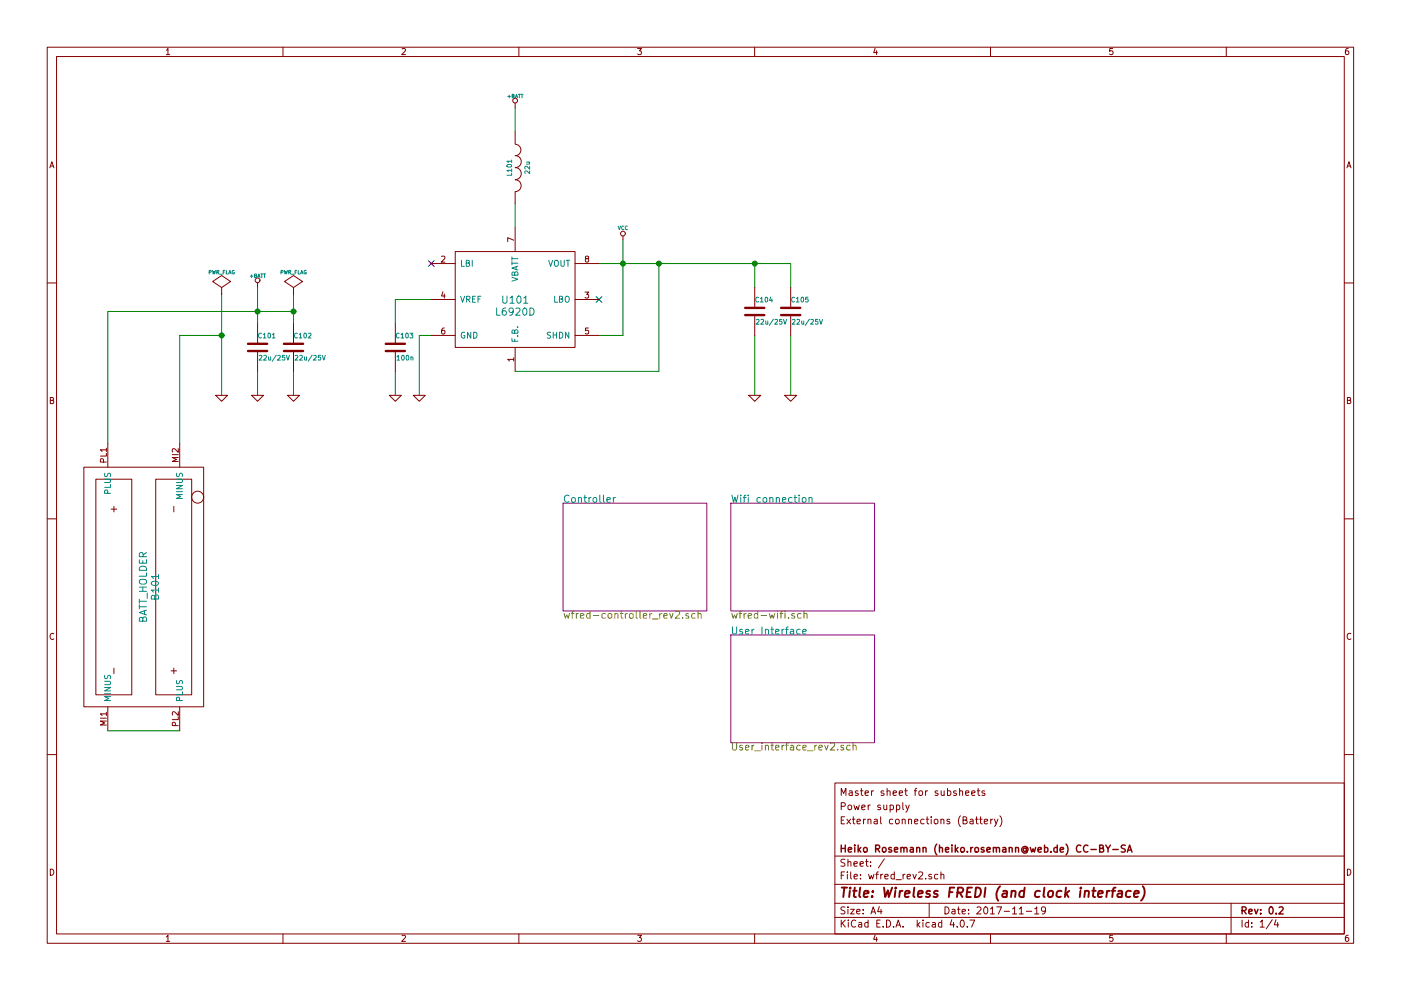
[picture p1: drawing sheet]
<svg xmlns="http://www.w3.org/2000/svg" width="297mm" height="210mm" viewBox="0 0 297 210" stroke-linecap="round" stroke-linejoin="round" font-family="sans-serif">
<g fill="none" stroke="#840000" stroke-width=".21">
<path d="M10 10h277v190h-277zM12 12h273v186h-273zM35.3 10.6l.3-.3v1.3M35.3 11.6h.7M60 10v2M85.2 10.4l.5-.1 .3 .3-.8 1h.8M110 10v2M135.2 10.3h.8l-.4 .5h.3l.1 .2-.1 .5-.2 .1-.5-.1M160 10v2M185.5 10.2l-.3 1h.8M185.9 10.7v.9M210 10v2"/>
<path d="M235.9 10.3h-.6v.6l.6-.1 .1 .5-.3 .3-.4-.1M260 10v2M285.9 10.3h-.4l-.2 .3-.1 .7 .3 .3 .4-.1 .1-.5-.1-.2h-.4l-.3 .2M10.6 35.6l.4-1.3 .4 1.3M10.7 35.2h.6M285.6 35.6l.4-1.3 .4 1.3M285.7 35.2h.6M10 60h2M285 60h2M10.7 84.9l.5-.1 .1-.4-.6-.1v1.3h.5l.2-.5-.3-.2M285.7 84.9l.5-.1 .1-.4-.6-.1v1.3h.5l.2-.5-.3-.2M10 110h2"/>
<path d="M285 110h2M11.4 134.4a.58 .58 0 0 0-.8 .5 .58 .58 0 0 0 .8 .6M286.4 134.4a.58 .58 0 0 0-.8 .5 .58 .58 0 0 0 .8 .6M10 160h2M285 160h2M177 166h108v32h-108zM178.4 171l.7-.1 .1-.2-.1-.4-.2-.1h-.5v1.5M178.4 168.7v-1.5l.5 1 .4-1v1.5M178.4 173.9h.5M179.1 173.2h-.7v1.5h.7M179.6 173.7l.7 1M179.9 170.8l.2-.1 .4 .1 .1 .6-.2 .2-.3 .1-.2-.1z"/>
<path d="M180.1 167.7h.5l.1 1M180.3 173.7l-.7 1M180.7 168l-.7 .3 .2 .4 .5-.1M180.7 173.7h.6M180.9 173.2v1.3l.4 .2M181.1 170.7l.3 1 .2-.7 .3 .7 .3-1M181.7 174.2l.7-.2v-.2l-.5-.1-.2 .2 .1 .7h.6M181.9 167.7h-.3l-.3 .2 .1 .2 .5 .1v.4h-.6M182.4 167.7h.6M182.6 167.2v1.3l.4 .2M182.7 171.2l.7-.2v-.2l-.5-.1-.2 .2 .1 .7h.6M183.1 173.7v1"/>
<path d="M183.4 168.2l.7-.2v-.3h-.5l-.2 .2 .1 .7h.6M183.5 173.7l-.4 .3M184 173.8l.2-.1 .4 .1 .1 .9M184 173.7v1M184.1 170.7v1M184.5 170.7l-.4 .3M184.8 167.7v1M185.2 167.7l-.4 .2M185.4 173.8h.6v.9M186 174l-.7 .3 .2 .4 .5-.1M186.7 170.8l-.4-.1-.2 .2 .1 .2 .5 .1v.4h-.6M186.7 173.2v1.3l.2 .2"/>
<path d="M187.4 170.7l.1 .9 .3 .1 .2-.1M187.4 167.7h-.4l-.2 .2 .1 .2 .5 .1v.4h-.6M188 170.7v1M188.1 167.8l.2-.1h.4v1M188.1 167.2v1.5M188.7 170.8l.5-.1 .2 .3-.1 .6h-.6M188.7 170.7v1.5M189.3 173.8l-.5-.1-.2 .3v.5l.2 .2 .5-.1M189.4 168.2l.7-.2-.1-.3h-.4l-.2 .2v.7h.6M189.9 173.8l.2-.1 .5 .1 .1 .6-.2 .2-.4 .1-.2-.2zM190.1 170.8l.4-.1 .3 .3-.1 .6h-.6M190.1 170.7v1.5"/>
<path d="M190.7 168.2l.7-.2-.1-.3h-.4l-.2 .2v.7h.6M191.3 173.8l.2-.1 .4 .1v.9M191.3 173.7v1M191.4 170.2v1.3l.2 .2M191.8 167.7h.6M192 167.2v1.3l.4 .2M192 170.7l.4 1M192.6 173.8l.2-.1 .4 .1 .1 .9M192.6 173.7v1M192.8 170.7l-.5 1.3-.3 .2M193.8 167.7h.6M193.9 174.2l.7-.2v-.2l-.5-.1-.2 .2 .1 .7h.6"/>
<path d="M194.4 167.2l-.4 .2v1.3M194.9 167.8l.2-.1 .4 .1 .1 .6-.1 .2-.4 .1-.2-.2zM195.9 173.8l-.4-.1-.3 .3 .1 .5 .2 .2 .4-.1M196.2 167.7v1M196.4 173.7h.5M196.6 173.2v1.3l.3 .2M196.7 167.7l-.5 .2M197.4 173.2v.1M197.4 173.7v1M198.1 173.8l.2-.1 .5 .1 .1 .6-.2 .2-.4 .1-.2-.2zM198.8 167.7h-.3l-.3 .2 .1 .2 .5 .1v.4h-.6M199.5 173.8l.2-.1 .4 .1v.9"/>
<path d="M199.5 173.7v1M199.5 167.7l.1 .9 .4 .1 .2-.2M200.2 167.7v1M200.9 167.7h.4l.3 .2-.1 .7h-.6M200.9 167.2v1.5M201.3 173.8l-.3-.1-.2 .2v.2l.5 .1v.4h-.5M202.7 167.7h-.3l-.2 .2v.2l.5 .1v.4h-.5M203.5 167.8l.2-.1h.3l.1 1M203.5 167.2v1.5M203.6 173a1.71 1.71 0 0 0 0 2.3M204.2 173.9l.7-.1v-.5l-.2-.1h-.5v1.5h.6l.2-.2 .1-.3-.4-.3M204.7 168.2l.7-.2v-.3h-.4l-.3 .2 .1 .7h.6"/>
<path d="M205.7 173.8h.6v.9M206 168.2l.7-.2v-.3h-.5l-.2 .2 .1 .7h.6M206.3 174l-.7 .3 .2 .4 .5-.1M206.8 173.7h.6M207 173.2v1.3l.4 .2M207.2 167.7h.5M207.4 167.2v1.3l.3 .2M207.7 173.7h.6M207.9 173.2v1.3l.4 .2M208.7 174.2l.7-.2-.1-.2-.4-.1-.2 .2 .1 .7h.5M208.8 167.7h-.4l-.2 .2 .1 .2 .5 .1v.4h-.6M210.1 173.7v1"/>
<path d="M210.5 173.7l-.4 .3M210.8 173.7l.4 1M211.6 173.7l-.5 1.3-.3 .2M212 173a1.71 1.71 0 0 1 0 2.3M10.7 184.3a.65 .65 0 0 1 .7 .6 .65 .65 0 0 1-.7 .7zM35.3 198.7l.3-.4v1.3M35.3 199.6h.7M60 198v2M85.2 198.4l.5-.1 .3 .4-.8 .9h.8M110 198v2M135.2 198.3h.8l-.4 .5h.3l.1 .2-.1 .5-.2 .1-.5-.1M160 198v2"/>
<path d="M177 194.5h108M177 191.5h108M177 187.5h108M177 181.5h108M178.4 195.1v1.5M178.4 185.6h.5M178.6 195.7l.6 .9M179.1 184.9h-.7v1.5M179.1 192.4l-.5-.1-.3 .3 .1 .3 .7 .3v.4l-.2 .2-.6-.1M179.1 182.2h-.5l-.3 .2 .1 .4 .7 .3v.4l-.2 .2-.6-.1M179.2 195.1l-.8 .8M179.7 184.9v.1"/>
<path d="M179.7 185.4v1M179.8 192.3v.1M179.8 182.8l.2-.1 .4 .1v.9M179.8 182.2v1.5M179.8 192.8v1M179.9 195.1v.1M179.9 195.6v1M180.3 192.8h.8l-.8 1h.8M180.4 184.9v1.3l.2 .2M181.1 183.2l.7-.2-.1-.2-.4-.1-.2 .2v.7h.6M181.1 185.9l.7-.2-.1-.3h-.4l-.2 .2 .1 .7h.5M181.4 195.2a.71 .71 0 0 0-1 .5 .71 .71 0 0 0 .8 .9l.2-.2"/>
<path d="M181.6 193.3l.7-.2v-.2l-.4-.1-.3 .2 .1 .7h.6M182.1 195.7h.6v.9M182.3 183.2l.8-.2-.1-.2-.4-.1-.3 .2 .1 .7h.6M182.4 186.2v.2M182.4 185.4v.2M182.7 195.9l-.7 .3 .2 .4 .5-.1M183 193.6v.2M183 192.9v.1M183.5 182.7h.6M183.7 182.2v1.3l.4 .2M184 195.7l-.4-.1-.3 .3 .1 .5 .2 .2 .4-.1M184 195.1v1.5"/>
<path d="M184.2 185.4l.3 1 .2-.8 .3 .8 .3-1M184.6 183.5v.2M184.6 182.8v.1M184.7 193.8l.4-1.5 .5 1.5M184.8 193.3h.7M185.5 198.2l-.3 1h.8M185.7 185.4h.5M185.9 198.7v.9M185.9 195.8h.5M186.2 184.9l-.3 .2v1.3M186.4 192.2l-.3 1.1h.9M186.6 195.1h-.7v1.5h.7"/>
<path d="M186.7 185.4v1M186.8 192.8v1M187.2 185.4l-.5 .2M187.2 196.4v.2M187.5 182.1l-1.3 1.9M187.6 185.9l.7-.2v-.3h-.5l-.2 .2 .1 .7h.6M188 195.1a.76 .76 0 0 1 .8 .7 .76 .76 0 0 1-.8 .8zM189.5 196.4v.2M189.6 185.4h-.4l-.3 .2 .1 .6 .2 .2 .4-.1M189.6 184.9v1.5M190 196.6l.4-1.5 .6 1.5M190 186.5h1.1"/>
<path d="M190.1 196.1h.7M191.5 196.4v.2M191.5 185.4v1M191.9 185.4l-.4 .2M192.3 185.9l.7-.2v-.3h-.4l-.3 .2 .1 .7h.6M193.5 185.4l.4 1 .4-1M194.5 195.1v1.5M194.6 196l.4 .6M194.8 185l.6-.1 .2 .4-.9 1.1h.9M195 195.6l-.5 .5M195.7 195.1v.1M195.7 195.6v1"/>
<path d="M196.3 186.2v.2M197 191.5v3M197 195.7l-.4-.1-.3 .3 .1 .5 .2 .2 .4-.1M197.5 185.4h-.4l-.2 .2 .1 .2 .5 .1v.4h-.6M197.7 195.7h.6v.9M198.3 195.9l-.7 .3 .2 .4 .5-.1M198.8 185.4h-.4l-.3 .2 .1 .6 .2 .2 .4-.1M199.5 185.5l.2-.1h.4v1M199.5 184.9v1.5M199.7 195.7l-.5-.1-.2 .3v.5l.2 .2 .5-.1M199.7 195.1v1.5M200.4 192.3a.76 .76 0 0 1 .8 .7 .76 .76 0 0 1-.8 .8z"/>
<path d="M201.8 195l-.4 1.1h1M201.9 192.9h.5l.1 .9M202.2 195.6v1M202.5 193.1l-.7 .3 .2 .4 .5-.1M202.9 196.4v.2M203 192.8h.6M203.2 192.3v1.3l.4 .2M203.8 195.1h.1a.8 .8 0 0 1 .6 .7 .8 .8 0 0 1-.6 .8 .97 .97 0 0 1-.1-1.5zM204 193.3l.7-.2-.1-.2-.4-.1-.2 .2 .1 .7h.5M205.1 196.4v.2M205.4 193.6v.2M205.4 192.9v.1"/>
<path d="M205.6 195.1h1.1l-.7 1.5M207.1 192.4l.6-.1 .3 .4-.9 1.1h.9M208.8 192.4l.1-.1a.8 .8 0 0 1 .5 .7 .8 .8 0 0 1-.5 .8 .97 .97 0 0 1-.1-1.4zM210 192.7l.4-.4v1.5M210 193.8h.8M210 198v2M211.3 192.3h1l-.6 1.5M212.9 193.2h1.1M214.7 192.7l.4-.4v1.5M214.7 193.8h.8M216.1 192.7l.4-.4v1.5M216.1 193.8h.9"/>
<path d="M217.6 193.2h1.1M219.4 192.7l.4-.4v1.5M219.4 193.8h.8M221.7 192.9l-.3 .3h-.3l-.3-.3v-.3l.3-.3h.3l.3 .3a1.01 1.01 0 0 1-.5 1.2h-.2M235.9 198.3h-.6v.6l.6-.1 .1 .5-.3 .3-.4-.1M260 198v2M261 191.5v6.5M263.3 195.1v1.5M264.7 195.7l-.4-.1-.3 .3 .1 .5 .2 .2 .4-.1M264.7 195.1v1.5M265.4 196.4v.2M265.4 195.7v.1"/>
<path d="M267.2 195.5l.4-.4v1.5M267.2 196.6h.8M269.7 195l-1.2 1.9M270.5 195l-.3 1.1h.9M270.9 195.6v1M285.7 184.3a.65 .65 0 0 1 .7 .6 .65 .65 0 0 1-.7 .7zM285.9 198.3h-.4l-.2 .3-.1 .7 .3 .3 .4-.1 .1-.5-.1-.2h-.4l-.3 .2"/>
</g>
<g fill="none" stroke="#840000" stroke-width=".3">
<path d="M178.4 179.2v1.5M178.4 179.9h.8M179.2 179.2v1.5M181.2 179.2v.1M181.2 179.7v1M181.9 179.2v1.5M182.5 179.7l-.6 .5M183.2 179.8l.2-.1 .4 .1 .1 .6-.2 .2-.3 .1-.2-.2zM185.6 180l.8-.1 .1-.2-.1-.4-.2-.1h-.6v1.5M186 180l.5 .7M187.1 179.8l.3-.1 .4 .1 .1 .6-.2 .2-.3 .1-.3-.2zM189 179.8l-.4-.1-.2 .2 .1 .2 .5 .1v.4h-.6"/>
<path d="M191 179.8l.2-.1 .4 .1v.9M191 179.7v1M191.6 179.9l.3-.2 .3 .1 .1 .9M193 179.8h.6v.9M194.4 179.8l.2-.1 .3 .1 .1 .9M194.4 179.7v1M195.7 179.8l.2-.1 .4 .1v.9M195.7 179.7v1M198.6 179a1.71 1.71 0 0 0 0 2.3M199.2 179.8l.2-.1 .4 .1v.9M199.2 179.2v1.5M201.8 179.2v.1"/>
<path d="M201.8 179.7v1M202.5 179.2v1.5M203.1 179.7l-.6 .5M203.8 179.8l.2-.1 .4 .1 .1 .6-.2 .2-.3 .1-.2-.2zM205.8 179.7v1M206.2 179.7l-.4 .3M206.8 179.8l.2-.1 .4 .1 .1 .6-.2 .2-.3 .1-.2-.2zM208.6 179.8l-.3-.1-.3 .2 .1 .2 .5 .1v.4h-.6M210.6 179.8l.2-.1 .4 .1 .1 .9M210.6 179.7v1M211.3 179.9l.2-.2 .3 .1 .1 .9M212.6 179.8h.6l.1 .9"/>
<path d="M214 179.8l.2-.1 .4 .1v.9M214 179.7v1M215.3 179.8l.2-.1 .4 .1 .1 .9M215.3 179.7v1M217.6 180a.37 .37 0 0 0-.5-.1 .37 .37 0 0 0 0 .5 .37 .37 0 0 0 .5 0M217.6 179.8v.6l.1 .1a.65 .65 0 0 0-.3-1.1 .65 .65 0 0 0-.8 .8 .71 .71 0 0 0 .4 .6 .71 .71 0 0 0 .8-.1M218.4 179.7l.3 1 .3-.7 .3 .7 .3-1M221.5 179.8l.4-.1 .3 .3-.2 .6h-.5M221.5 179.2v1.5M224.2 179.8l-.5-.1-.3 .3 .1 .5 .2 .2 .5-.1M224.2 179.2v1.5M226 179a1.71 1.71 0 0 1 0 2.3"/>
<path d="M229.2 179.3a.71 .71 0 0 0-1 .5 .71 .71 0 0 0 .7 .9l.3-.2M230.7 179.3a.71 .71 0 0 0-1 .5 .71 .71 0 0 0 .7 .9l.3-.2M233.1 179.9l.8-.1v-.5l-.2-.1h-.6v1.5h.6l.2-.2 .1-.3-.3-.3M234.4 179.2l.5 .8 .5-.8M234.9 180v.7M238.6 179.2h-.6l-.3 .3 .1 .3 .7 .3v.4l-.2 .2-.6-.1M179.9 180.2l.7-.2-.1-.2-.4-.1-.2 .2v.7h.6M182.1 180.1l.4 .6M189.6 180.2l.7-.2v-.2l-.4-.1-.3 .2 .1 .7h.6M193.6 180l-.7 .3 .3 .4 .4-.1M200.5 180.2l.7-.2-.1-.2-.4-.1-.2 .2v.7h.6M202.7 180.1l.4 .6"/>
<path d="M205.1 180.5v.2M209.2 180.2l.8-.2-.1-.2-.4-.1-.3 .2 .1 .7h.6M213.3 180l-.8 .3 .3 .4 .5-.1M220.1 180.2l.7-.2v-.2l-.5-.1-.2 .2 .1 .7h.6M222.8 180.5v.2M224.8 180.2l.7-.2v-.2l-.5-.1-.2 .2 .1 .7h.6M231.3 180.1h1.1M235.9 180.1h1.2M239 180.7l.5-1.5 .5 1.5M239.1 180.2h.8M263.3 193.1l.8-.1 .1-.2-.1-.4-.2-.1h-.6v1.5M263.7 193.1l.5 .7"/>
<path d="M264.8 193.3l.7-.2-.1-.2-.4-.1-.2 .2v.7h.6M266 192.8l.3 1 .4-1M267.3 193.6v.2M267.3 192.9v.1M269.2 192.4l.2-.1a.8 .8 0 0 1 .5 .7 .8 .8 0 0 1-.5 .8l-.3-.6zM270.6 193.6v.2M271.2 192.4l.6-.1 .3 .4-1 1.1h1"/>
</g>
<g fill="none" stroke="#840000" stroke-width=".41">
<path d="M178.5 188.2h1.1M179 188.2l-.2 2M180.2 188.9l-.2 1.3M180.3 188.2l-.1 .2 .2-.1-.1-.1-.1 .2M180.9 188.9h.7M181.2 188.2l-.2 1.7 .1 .2 .4 .1M182.4 188.2l-.2 1.7 .2 .3M183.2 189.5l1-.2-.1-.3-.6-.1-.3 .3v.9h.7M184.9 190v.2M185.1 189l-.1 .2-.1-.1 .2-.1-.1 .2M187.4 188.2l.3 2 .5-1.4 .2 1.4 .8-2M189.8 188.9l-.1 1.3"/>
<path d="M189.9 188.2v.2l.1-.1-.1-.1v.2M190.8 188.9l-.1 1.3M191.4 188.9l-.4 .1-.2 .3M191.9 189.5l1-.2-.1-.3-.6-.1-.3 .3v.9h.8M193.9 188.2l-.3 1.7 .3 .3M194.6 189.5l1-.2v-.3l-.6-.1-.3 .3v.9h.7M197.2 189l-.5-.1-.3 .4 .2 .2 .5 .1 .1 .3-.1 .2h-.8M198.8 189l-.5-.1-.3 .4 .3 .2 .4 .1 .1 .3-.1 .2h-.8M201.3 189.2h.7M202.3 188.2h-.9l-.2 2M203 189.3l1-.1a.56 .56 0 0 0 .1-.9l-1-.1-.2 2M203.5 189.3l.5 .9"/>
<path d="M205 189.2h.7M206.1 188.2h-1l-.2 2h.9M206.9 188.2a1 1 0 0 1 1.1 .7 1 1 0 0 1-.5 1.2l-.8 .1zM208.9 188.2l-.2 2M212 187.9a2.37 2.37 0 0 0-.3 3.1M212.7 189h.8l-.1 1.2M213.5 189.3l-.7 .1a.4 .4 0 0 0-.3 .4 .4 .4 0 0 0 .2 .4l.7-.1M214.5 189.1l.3-.2 .5 .1-.1 1.2M214.5 188.9l-.1 1.3M217.2 189l-.2-.1a.67 .67 0 0 0-.8 .4v.7l.2 .2 .6-.1M217.2 188.2l-.2 2M220.5 189l-.2-.1a.67 .67 0 0 0-.8 .4v.7l.3 .2 .5-.1"/>
<path d="M221.4 188.2l-.2 1.7 .3 .3M222.4 189.1l.3-.2 .5 .2v.7l-.4 .4-.5-.2zM225.1 189l-.2-.1a.67 .67 0 0 0-.8 .4v.7l.2 .2 .6-.1M226 188.2l-.2 2M226 189.4l.5 .8M226.7 188.9l-.9 .7M229.1 188.9l-.2 1.3M229.2 188.2l-.1 .2 .2-.1-.1-.1-.1 .2M230 189.1l.3-.2 .5 .1v1.2M230 188.9l-.1 1.3M231.6 188.9h.7M231.9 188.2l-.2 1.7 .1 .2 .4 .1"/>
<path d="M232.8 189.5l1-.2v-.3l-.6-.1-.3 .3-.1 .9h.8M234.7 188.9l-.1 1.3M235.3 188.9l-.4 .1-.2 .3M235.7 188.9h.7M236.5 188.2l-.4 .1-.1 .2-.2 1.7M237.1 189h.8l-.1 1.2M237.9 189.3l-.7 .1a.4 .4 0 0 0-.3 .4 .4 .4 0 0 0 .2 .4l.7-.1M239.8 189l-.2-.1a.67 .67 0 0 0-.8 .4v.7l.2 .2 .6-.1M240.5 189.5l1-.2-.1-.3h-.8l-.2 .9 .3 .3 .5-.1M242.3 187.9a2.31 2.31 0 0 1-.4 3.1"/>
</g>
<path d="M22.9 66h39.3M54.6 61v7.6M62.2 62.2v6.4" fill="none" stroke="#008400" stroke-width=".21"/>
<circle cx="54.6" cy="66" r=".51" fill="#008400"/>
<circle cx="54.6" cy="66" r=".51" fill="none" stroke="#008400" stroke-width=".25"/>
<path d="M109.2 22.9v5M109.2 43.2v5.1M127 55.9h40.6M132.1 50.8v20.3h-5.1M38.1 71.1h8.9M47 62.2v21.6M54.6 78.7v5.1M62.2 78.7v5.1M83.8 78.7v5.1M91.4 71.1h-2.5v12.7M91.4 63.5h-7.6v5.1" fill="none" stroke="#008400" stroke-width=".21"/>
<circle cx="132.1" cy="55.9" r=".51" fill="#008400"/>
<circle cx="132.1" cy="55.9" r=".51" fill="none" stroke="#008400" stroke-width=".25"/>
<path d="M160 55.9v5.1M167.6 55.9v5.1" fill="none" stroke="#008400" stroke-width=".21"/>
<circle cx="160" cy="55.9" r=".51" fill="#008400"/>
<circle cx="160" cy="55.9" r=".51" fill="none" stroke="#008400" stroke-width=".25"/>
<path d="M139.7 55.9v22.8M160 71.1v12.7M167.6 71.1v12.7" fill="none" stroke="#008400" stroke-width=".21"/>
<circle cx="139.7" cy="55.9" r=".51" fill="#008400"/>
<circle cx="139.7" cy="55.9" r=".51" fill="none" stroke="#008400" stroke-width=".25"/>
<path d="M52.6 74.4h4M52.6 72.9h4M60.2 74.4h4.1M60.2 72.9h4.1M81.8 74.4h4.1M81.8 72.9h4.1M158 66.8h4.1M158 65.3h4.1M165.6 66.8h4.1M165.6 65.3h4.1" fill="none" stroke="#840000" stroke-width=".51"/>
<g fill="none" stroke="#840000" stroke-width=".21">
<path d="M109.2 21.8v1.1M109.2 27.9v2.6M109.2 30.6a1.22 1.22 0 0 1 1.2 1.2 1.22 1.22 0 0 1-1.2 1.2M109.2 35.5a1.3 1.3 0 0 1 1.3 1.3 1.3 1.3 0 0 1-1.3 1.3 1.27 1.27 0 0 1 1.3 1.3 1.27 1.27 0 0 1-1.3 1.2v2.6M109.2 33a1.3 1.3 0 0 1 1.3 1.3 1.3 1.3 0 0 1-1.3 1.3M54.6 59.9v1.1M132.1 50v.8M54.6 68.6v4.3M54.6 74.4v4.3M62.2 62.2h.1M62.2 61l1.9-1.3-1.9-1.3-1.9 1.3 1.9 1.3v1.2M62.2 68.6v4.3"/>
<path d="M62.2 74.4v4.3M83.8 68.6v4.3M83.8 74.4v4.3M160 61v4.3M160 66.8v4.3M167.6 61v4.3M167.6 66.8v4.3M45.7 83.8h2.6l-1.3 1.3zM53.3 83.8h2.6l-1.3 1.3zM61 83.8h2.5l-1.3 1.3zM82.6 83.8h2.5l-1.3 1.3zM87.6 83.8h2.6l-1.3 1.3z"/>
<path d="M158.8 83.8h2.5l-1.3 1.3zM166.4 83.8h2.5l-1.3 1.3z"/>
<circle cx="109.2" cy="21.3" r=".51"/>
<circle cx="54.6" cy="59.4" r=".51"/>
<circle cx="132.1" cy="49.5" r=".51"/>
</g>
<g fill="none" stroke="#008484" stroke-width=".21">
<path d="M109.9 20h.4M110.1 20v.8M110.5 20h.4M110.7 20v.8M107.6 35a.55 .55 0 0 1 .9 .2 .59 .59 0 0 1-1-.1zM107.6 20.4h.6M108 20.2v.6M108.5 36.7v.5h-1M108.5 36.1h-1l.3 .3M108.5 34.2h-1l.3 .3M108.5 33.9v.6M108.5 35.8v.6"/>
<path d="M108.6 20.3h.3v-.3h-.3v.8h.3l.1-.3-.2-.2M109.2 20.8l.3-.8 .3 .8M109.3 20.5h.4M111.6 34.4h.7M112.2 34.4v.4h-.6M112.3 36.2v.6l-.7-.6-.3 .2 .1 .4M112.3 35.3v.6l-.7-.6-.3 .1 .1 .4M53 58.5h.6M53.3 58.3v.6M54 58.4h.3v-.3h-.3v.8h.3l.1-.3-.2-.2M54.6 58.9l.3-.8 .2 .8M54.7 58.6h.4"/>
<path d="M55.3 58.1h.4M55.5 58.1v.8M55.9 58.1h.4M56.1 58.1v.8M59.6 57.7h.3l.1-.3-.4-.1v.8M60.3 57.3l.2 .8 .1-.6 .2 .6 .1-.8M61.2 57.7h.4v-.3l-.4-.1v.8M61.4 57.7l.2 .4M61.8 58.1h.6M62.6 57.7h.2M62.9 57.3h-.3v.8M63.2 57.3v.8h.4"/>
<path d="M63.7 58.1l.3-.8 .2 .8M63.8 57.9h.4M64.9 57.4a.35 .35 0 0 0-.4 .3 .35 .35 0 0 0 .4 .3v-.2h-.1M131.1 47.9l.2 .8 .3-.8M132.3 48a.34 .34 0 0 0-.5 .3 .34 .34 0 0 0 .5 .3M133 48a.34 .34 0 0 0-.4 .3 .34 .34 0 0 0 .4 .3M55 75.4l.3-.1 .2 .3-.6 .8h.6M55.4 70.7a.44 .44 0 0 0-.6 .4 .44 .44 0 0 0 .6 .5M55.8 70.9l.3-.3v1.1M55.8 71.7h.6M55.9 75.4l.4-.1 .2 .3-.6 .8h.6M56.9 70.7l.1-.1a.49 .49 0 0 1 .4 .6 .49 .49 0 0 1-.5 .4l-.1-.3z"/>
<path d="M56.9 75.7l.1 .6h.4M57.4 75.7v.7M57.8 70.9l.2-.3v1.1M57.8 71.7h.5M58.6 75.3l-.9 1.3M58.9 75.4l.4-.1 .1 .3-.6 .8h.6M60.4 75.3h-.5l-.1 .5h.5l.1 .5h-.6M60.7 75.3l.3 1.1 .4-1.1M62.6 75.4l.4-.1 .1 .3-.6 .8h.6M63 70.7a.44 .44 0 0 0-.6 .4 .44 .44 0 0 0 .6 .5M63.4 70.9l.3-.3v1.1M63.4 71.7h.6"/>
<path d="M63.6 75.4l.3-.1 .2 .3-.6 .8h.6M64.5 70.7l.1-.1a.49 .49 0 0 1 .4 .6 .49 .49 0 0 1-.5 .4l-.1-.3zM64.6 75.7v.6h.4M65 75.7v.7M65.4 70.7l.4-.1 .1 .3-.6 .8h.6M66.2 75.3l-.9 1.3M66.5 75.4l.4-.1 .2 .3-.7 .8h.7M68 75.3h-.5v.5h.4l.1 .5h-.5M68.3 75.3l.4 1.1 .3-1.1M84.2 75.6l.3-.3v1.1M84.2 76.4h.5M84.6 70.7a.44 .44 0 0 0-.6 .4 .44 .44 0 0 0 .6 .5"/>
<path d="M85 70.9l.3-.3v1.1M85 71.7h.6M85.2 75.4l.2-.1a.49 .49 0 0 1 .3 .6 .49 .49 0 0 1-.4 .4l-.2-.3zM86.1 70.7l.1-.1a.49 .49 0 0 1 .4 .6 .49 .49 0 0 1-.5 .4l-.1-.3zM86.2 75.4l.1-.1a.49 .49 0 0 1 .4 .6 .49 .49 0 0 1-.5 .4l-.1-.3zM86.9 70.6h.6l-.3 .4 .3 .1v.5h-.6M87.1 75.8l.4-.1 .1 .7M87.1 75.7v.7M160.4 67.8l.4-.1 .1 .3-.6 .7h.6M160.8 63.1a.44 .44 0 0 0-.6 .4 .44 .44 0 0 0 .6 .4M161.2 63.3l.3-.3v1M161.2 64h.6"/>
<path d="M161.3 67.8l.4-.1 .2 .3-.6 .7h.6M162.3 63.1l.1-.1a.49 .49 0 0 1 .4 .5 .49 .49 0 0 1-.5 .5l-.1-.3zM162.4 68v.7l.4-.1M162.8 68v.7M163.4 63l-.2 .7h.6M163.7 63.3v.7M164 67.7l-.9 1.3M164.3 67.8l.4-.1 .1 .3-.6 .7h.6M165.8 67.7h-.5v.5l.4-.1 .1 .5h-.5M166.1 67.7l.3 1 .4-1M168 67.8l.4-.1 .2 .3-.7 .7h.7M168.5 63.1a.44 .44 0 0 0-.7 .4 .44 .44 0 0 0 .7 .4"/>
<path d="M168.9 63.3l.2-.3v1M168.9 64h.5M169 67.8l.3-.1 .2 .3-.6 .7h.6M169.9 63.1l.2-.1a.49 .49 0 0 1 .3 .5 .49 .49 0 0 1-.4 .5l-.2-.3zM170 68v.7l.4-.1M170.4 68v.7M171.3 63h-.5v.5l.5-.1v.5h-.5M171.6 67.7l-.9 1.3M171.9 67.8l.4-.1 .2 .3-.6 .7h.6M173.4 67.7h-.5v.5l.5-.1v.5h-.5M173.7 67.7l.4 1 .3-1M120.6 105.1a.72 .72 0 0 0-1 .5 .72 .72 0 0 0 .7 .9l.3-.2"/>
<path d="M121.3 105.6l.2-.1 .4 .1 .1 .6-.2 .2-.3 .1-.2-.2zM122.6 105.6h.1a.36 .36 0 0 1 .6 .1v.8M122.6 105.5v1M123.8 105.5h.6M124 105v1.3l.4 .2M124.9 105.5v1M125.3 105.5l-.4 .3M125.8 105.6l.2-.1 .5 .1v.6l-.1 .2-.4 .1-.2-.2zM127.2 105v1.3l.2 .2M128 105v1.3l.2 .2M128.7 106l.7-.2-.1-.2-.4-.1-.2 .2 .1 .7h.5M130 105.5v1"/>
<path d="M130.5 105.5l-.5 .3M155.3 132.9v1.3l.3 .2h.3l.3-.2v-1.3M157.4 133.5l-.4-.1-.2 .3 .1 .2 .5 .1v.4h-.6M158.1 133.9l.7-.1-.1-.3-.4-.1-.2 .3v.7h.6M159.4 133.4v1M159.9 133.4l-.5 .3M161.5 132.9v1.5M162.3 133.6l.1-.1a.36 .36 0 0 1 .5 .2v.7M162.3 133.4v1M163.4 133.4h.6M163.7 132.9v1.3l.3 .2M164.4 133.9l.8-.1-.1-.3-.4-.1-.3 .3 .1 .7h.6"/>
<path d="M165.8 133.4v1M166.2 133.4l-.4 .3M166.5 133.4h.6M167.1 132.9l-.3 .2v1.3M167.6 133.5h.6l.1 .9M168.3 133.8l-.7 .1a.3 .3 0 0 0 .2 .5h.5M169.6 133.5l-.4-.1-.3 .3 .2 .7h.5M170.2 133.9l.7-.1v-.3l-.5-.1-.2 .3 .1 .7h.6"/>
</g>
<path d="M90.8 55.3l1.2 1.2M92 55.3l-1.2 1.2M126.4 62.9l1.2 1.2M127.6 62.9l-1.2 1.2" fill="none" stroke="#000084" stroke-width=".21"/>
<path d="M119.4 106.7h30.5v22.8h-30.5zM154.9 134.6h30.5v22.9h-30.5z" fill="none" stroke="#840084" stroke-width=".21"/>
<g fill="none" stroke="#848400" stroke-width=".21">
<path d="M119.6 130.1l.3 1 .3-.7 .3 .7 .3-1M121.1 130.1h.6M121.7 129.6l-.4 .2v1.3M122.2 130.1v1M122.6 130.1l-.4 .3M123.1 130.6l.7-.2-.1-.3h-.4l-.2 .2v.7h.6M125.1 130.1h-.4l-.3 .3 .1 .6h.6M125.1 129.6v1.5M125.8 130.5h1.2M128.3 130.1h-.4l-.3 .3 .2 .6h.5M129 130.2l.2-.1 .4 .1 .1 .6-.1 .2-.4 .1-.2-.2zM130.4 130.2v-.1a.36 .36 0 0 1 .6 .2v.8"/>
<path d="M130.4 130.1v1M131.5 130.1h.6M131.7 129.6v1.3l.4 .2M132.6 130.1v1M133 130.1l-.4 .3M133.5 130.2l.3-.1 .4 .1 .1 .6-.2 .2-.3 .1-.3-.2zM134.9 129.6v1.3l.2 .2M135.7 129.6v1.3l.2 .2M136.4 130.6l.7-.2v-.3h-.5l-.2 .2 .1 .7h.6M137.8 130.1v1M138.2 130.1l-.4 .3M138.4 131.2h1.1"/>
<path d="M139.9 130.1v1M140.3 130.1l-.4 .3M140.7 130.6l.8-.2-.1-.3h-.4l-.3 .2 .1 .7h.6M142 130.1l.3 1 .4-1M143.2 129.7l.6-.1 .3 .4-.9 1.1h.9M144.7 130.9v.2M146 130.1h-.4l-.2 .2 .1 .2 .5 .2v.3h-.6M147.4 130.1h-.5l-.3 .3 .2 .6h.6M148 130.2l.1-.1a.36 .36 0 0 1 .6 .2v.8M148 129.6v1.5M155.3 157.5v1.3l.3 .2h.3l.3-.2v-1.3M157.4 158.1l-.4-.1-.2 .2 .1 .2 .5 .2v.4h-.6"/>
<path d="M158.1 158.5l.7-.1-.1-.3-.4-.1-.2 .2v.8h.6M159.4 158v1M159.9 158l-.5 .3M160 159.2h1.2M161.5 157.5v.2M161.5 158v1M162.3 158.2l.1-.1a.36 .36 0 0 1 .5 .1v.8M162.3 158v1M163.4 158h.6M163.7 157.5v1.3l.3 .2M164.4 158.5l.8-.1-.1-.3-.4-.1-.3 .2 .1 .8h.6M165.8 158v1"/>
<path d="M166.2 158l-.4 .3M166.5 158h.6M167.1 157.5l-.3 .2v1.3M167.6 158.1h.6l.1 .9M168.3 158.4l-.7 .1a.3 .3 0 0 0 .2 .5h.5M169.6 158.1l-.4-.1-.3 .3 .2 .7h.5M170.2 158.5l.7-.1v-.3l-.5-.1-.2 .2 .1 .8h.6M171.2 159.2h1.2M172.7 158v1M173.2 158l-.5 .3M173.6 158.5l.7-.1v-.3l-.5-.1-.2 .2 .1 .8h.6M174.9 158l.3 1 .4-1"/>
<path d="M176.1 157.7l.6-.2 .3 .4-1 1.1h1M177.6 158.9v.1M178.8 158.1l-.3-.1-.2 .2v.2l.5 .2v.4h-.5M180.2 158.1l-.4-.1-.3 .3 .2 .7h.5M180.9 158.2v-.1a.36 .36 0 0 1 .6 .1v.8M180.9 157.5v1.5"/>
</g>
<circle cx="62.2" cy="66" r=".51" fill="#008400"/>
<circle cx="62.2" cy="66" r=".51" fill="none" stroke="#008400" stroke-width=".25"/>
<path d="M47 62.2h.1M47 61l1.9-1.3-1.9-1.3-1.9 1.3 1.9 1.3v1.2" fill="none" stroke="#840000" stroke-width=".21"/>
<path d="M44.3 57.7h.4l.1-.3-.5-.1v.8M45 57.3l.2 .8 .2-.6 .1 .6 .2-.8M46 57.7h.3l.1-.3-.4-.1v.8M46.2 57.7l.2 .4M46.6 58.1h.5M47.3 57.7h.3M47.7 57.3h-.4v.8M48 57.3v.8h.3M48.5 58.1l.2-.8 .3 .8M48.6 57.9h.3M49.7 57.4a.35 .35 0 0 0-.5 .3 .35 .35 0 0 0 .5 .3v-.2h-.1" fill="none" stroke="#008484" stroke-width=".21"/>
<circle cx="47" cy="71.1" r=".51" fill="#008400"/>
<circle cx="47" cy="71.1" r=".51" fill="none" stroke="#008400" stroke-width=".25"/>
<g fill="none" stroke="#840000" stroke-width=".21">
<path d="M91.4 55.9h5.1M93.6 54.4l.5-.1 .2 .4-.8 .9h.8M96.5 53.3h25.4v20.4h-25.4zM108.9 50.9l-1.3-.5v.8M109.2 48.3v5M121.9 55.9h5.1M124.3 54.8l-.2-.2 .1-.2h.6v.3l-.6 .2-.1 .2 .1 .3 .1 .2h.3l.2-.3v-.3l-.2-.2M91.4 63.5h5.1M91.4 71.1h5.1M93.9 61.8l-.3 1h.8M94.2 69.5l-.3 .1-.2 .3-.1 .7 .3 .2 .4-.1-.1-.6-.3-.1-.3 .3M94.2 62.3v.9"/>
<path d="M108.9 76.2h-1.3l.4 .4M108.9 75.8v.8M109.2 73.7v5M121.9 63.5h5.1M121.9 71.1h5.1M124 61.9h.8l-.4 .5 .4 .1v.6l-.2 .1-.6-.1M124.8 69.5h-.6l-.1 .6h.7v.6l-.2 .1-.5-.1M17.8 99.1h25.4v50.8h-25.4zM21.9 98v-.6l-.5-.1-.1 .7h1.3M22.6 96.1v.6h-1.3M22.6 95.4h-1.3l.3 .3M22.6 95v.7"/>
<path d="M22.9 94v5.1M36.5 96.4h1.3M37.8 97h-1.3l.9 .4-.9 .4h1.3M37.8 95.1v.8l-.9-.8-.4 .3 .1 .4M38.1 94v5.1M20.3 101.6h7.6v45.7h-7.6zM23.6 108h1.1M24.2 107.4v1.1M33 101.6h7.6v45.7h-7.6zM36.9 107.4v1.1M21.3 152.3h1.3M22.6 152.9h-1.3l.9 .4-.9 .4h1.3"/>
<path d="M22.6 151.4h-1.3l.3 .3M22.6 151v.7M22.9 149.9v5M24.2 141.7v1.1M36.3 142.2h1.1M36.9 141.7v1.1M37.2 153.8l-.1-.6h-.5l-.1 .6h1.3M37.8 152v.6h-1.3M37.8 150.9v.8l-.9-.8-.4 .2 .1 .5M38.1 149.9v5"/>
<circle cx="41.9" cy="105.4" r="1.27"/>
</g>
<g fill="none" stroke="#008484" stroke-width=".21">
<path d="M97.8 55.2v1.3h.7M98.9 55.8l.6-.1v-.4l-.6-.1v1.3h.4l.3-.5-.3-.2M100.1 55.2v1.3M108.5 58.8l1.3 .4-1.3 .4M108.5 54.5v.7M108.5 55.4v.8M108.5 55.8h1.3M108.5 54.8h1.3M109.1 57.9l.3-.3 .4 .3v.4h-1.3l.1-.6h.4l.1 .6M109.4 56.5v.6M109.8 56.4l-1.3 .4 1.3 .5M116.3 55.2l.4 1.3 .5-1.3"/>
<path d="M117.7 55.2h.5l.2 .8a.42 .42 0 0 1-.2 .4 .42 .42 0 0 1-.5 0l-.1-.4zM118.9 55.2v1l.3 .3h.2l.2-.3v-1M120.1 55.2h.7M120.4 55.2v1.3M97.7 62.8l.4 1.3 .4-1.3M98.5 70.5a.59 .59 0 0 0-.7 .6 .59 .59 0 0 0 .7 .5l.1-.5h-.3M98.9 63.5l.6-.1 .1-.5-.7-.1v1.3M99.2 63.5l.4 .6M99.8 70.4v1.3l-.7-1.3v1.3M100.2 63.4h.4M100.4 70.4a.64 .64 0 0 1 .8 .7 .64 .64 0 0 1-.8 .6zM100.8 62.8h-.6v1.3h.6"/>
<path d="M101.3 63.4h.5M102 62.8h-.7v1.3M105.3 65.3v1.5h.7M106.6 62.8v1.2l.3 .3h.3l.3-.3v-1.2M107.2 65.3l-.4 .1a.99 .99 0 0 0 0 1.4l.5-.1 .1-.5-.3-.3h-.3l-.3 .3M108.1 63.2l.5-.4v1.5M108.1 64.3h.9M108.5 71.7v.6h1.3M108.8 66l-.3 .2h-.3l-.3-.2 .1-.5 .5-.2a.96 .96 0 0 1-.1 1.5h-.3M109.1 70.2l.3-.3 .4 .3v.4h-1.3l.1-.6h.4l.1 .6M109.1 71.9v.4M109.4 65.5l.6-.2 .3 .4-1 1.1h1"/>
<path d="M109.7 71.2h.1M109.7 69.4h.1M109.7 62.9l.3-.1a.81 .81 0 0 1 .5 .7 .81 .81 0 0 1-.5 .8l-.3-.2-.1-.4zM111 65.5l.2-.2a.81 .81 0 0 1 .5 .8 .81 .81 0 0 1-.5 .7l-.2-.1-.2-.5zM111 63.2l.5-.4v1.5M111 64.3h.9M112.3 65.3a.77 .77 0 0 1 .9 .8 .77 .77 0 0 1-.9 .7zM116.7 70.5h-.6v.4a.54 .54 0 0 1 .6 .7l-.2 .1-.5-.1M117.3 70.4v1.3M117.3 71h.7M117.6 62.8v1.3h.6M118 70.4v1.3"/>
<path d="M118.6 63.4l.6-.1v-.4l-.6-.1v1.3h.5l.2-.4-.3-.3M118.6 70.4a.64 .64 0 0 1 .7 .7 .64 .64 0 0 1-.7 .6zM119.9 63l.2-.2 .4 .1 .2 .8a.42 .42 0 0 1-.2 .3 .42 .42 0 0 1-.5 0l-.2-.3zM120.6 70.4v1.3l-.7-1.3v1.3M22.2 101.6h1l.2 .2v.3l-.2 .2h-1M22.2 100.3v.6l.5 .1a.54 .54 0 0 1 .6-.6l.1 .2v.4M22.8 104.6v-.6l-.5-.1-.1 .7h1.2M23.4 102.7v.6h-1.2M29.5 118.7v.7h1.6v-.7M30.3 118.9v.5M30.4 118l-.1-.7-.3-.2-.3 .1-.2 .2v.6h1.6M31.1 117.1l-.7 .6"/>
<path d="M37.4 102.9h1.3l-1.3 .7h1.3M37.4 101.6h1l.3 .2v.3l-.3 .2h-1M37.4 104.2h1.3M37.5 100.3v.6l.4 .1a.54 .54 0 0 1 .7-.6l.1 .2-.1 .4M38.7 104.9h-1.3l.9 .4-.9 .4h1.3M155.2 105l.3 1.5 .3-1.1 .3 1.1 .4-1.5M157 105v.1M157 105.5v1M157.6 105.5h.6M158.2 105l-.4 .2v1.3M158.6 105v.1M158.6 105.5v1"/>
<path d="M161.2 105.6l-.4-.1-.3 .3 .1 .6h.6M161.8 105.6l.3-.1 .4 .1 .1 .6-.2 .2-.3 .1-.3-.2zM163.2 105.6h.1a.36 .36 0 0 1 .6 .1v.8M163.2 105.5v1M164.6 105.6h.1a.36 .36 0 0 1 .6 .1v.8M164.6 105.5v1M165.9 106l.7-.2-.1-.2-.4-.1-.2 .2 .1 .7h.5M167.9 105.6l-.4-.1-.3 .3 .1 .6h.6M168.4 105.5h.5M168.6 105v1.3l.3 .2M169.4 105v.1M169.4 105.5v1"/>
<path d="M170.2 105.6l.2-.1 .4 .1 .1 .6-.2 .2-.3 .1-.2-.2zM171.5 105.6h.1a.36 .36 0 0 1 .6 .1v.8M171.5 105.5v1M29.5 127.1v.8M29.5 128.2v.9M29.5 128.7h1.6M29.5 127.5h1.6M29.5 125.4h1.6M29.5 124.5h1.6M29.6 123a.99 .99 0 0 1 1.5 .2 .53 .53 0 0 1-.5 .7h-.6a.52 .52 0 0 1-.4-.9zM29.8 120.2a.79 .79 0 0 1 .9-.1 .79 .79 0 0 1 .4 .8h-1.6v-.4zM30.3 131.2l.3-.4h.2l.3 .3v.6h-1.6l.2-.7 .3-.1 .2 .1 .1 .7"/>
<path d="M30.3 124.5v.9M30.6 129.5v.8M31.1 129.4l-1.6 .5 1.6 .5M31.1 121.4v.8h-1.6M31.2 125.7v1.2M32.2 123.5a.89 .89 0 0 1 1.4 .2 .86 .86 0 0 1-.8 .5 .86 .86 0 0 1-.7-.6zM32.8 126.5l.3-.4h.2l.3 .3v.6h-1.5l.1-.7 .3-.1 .2 .2 .1 .6M33.6 125.1h-1.5l.4 .5M33.6 122.2h-1.5l.4 .5M33.6 121.8v.9M33.6 124.7v.9M22.2 145.8h1.2l-1.2 .7h1.2"/>
<path d="M22.2 144.4h1l.2 .3v.2l-.2 .3h-1M22.2 147.1h1.2M22.2 143.2v.6h.5a.54 .54 0 0 1 .6-.6l.1 .2v.5M23.4 147.7h-1.2l.9 .4-.9 .4h1.2M37.4 145.5h1l.3 .3v.2l-.3 .3h-1M37.5 144.3v.6h.4a.54 .54 0 0 1 .7-.6l.1 .2-.1 .5M38.1 148.5l-.1-.6h-.5l-.1 .6h1.3M38.7 146.7v.6h-1.3"/>
</g>
<path d="M22.9 66v28M38.1 71.1v22.9M109.2 78.7h30.5M22.9 154.9h15.2" fill="none" stroke="#008400" stroke-width=".21"/>
<path d="M154.9 106.7h30.5v22.8h-30.5z" fill="none" stroke="#840084" stroke-width=".21"/>
<g fill="none" stroke="#848400" stroke-width=".21">
<path d="M155.2 130.1l.2 1 .3-.7 .3 .7 .3-1M156.7 130.1h.6M157.3 129.6l-.4 .2v1.3M157.8 130.1v1M158.2 130.1l-.4 .3M158.6 130.6l.8-.2-.1-.3h-.4l-.3 .2 .1 .7h.6M160.7 130.1h-.5l-.3 .3 .2 .6h.6M160.7 129.6v1.5M161.4 130.5h1.1M163.1 130.1l.3 1 .3-.7 .3 .7 .3-1M164.8 129.6v.1M164.8 130.1v1"/>
<path d="M165.4 130.1h.6M166 129.6l-.4 .2v1.3M166.4 129.6v.1M166.4 130.1v1M167.2 130.9v.2M168.4 130.1h-.3l-.3 .2 .1 .2 .5 .2v.3h-.6M169.8 130.1h-.4l-.3 .3 .1 .6h.6M170.5 130.2v-.1a.36 .36 0 0 1 .6 .2v.8M170.5 129.6v1.5"/>
</g>
</svg>
